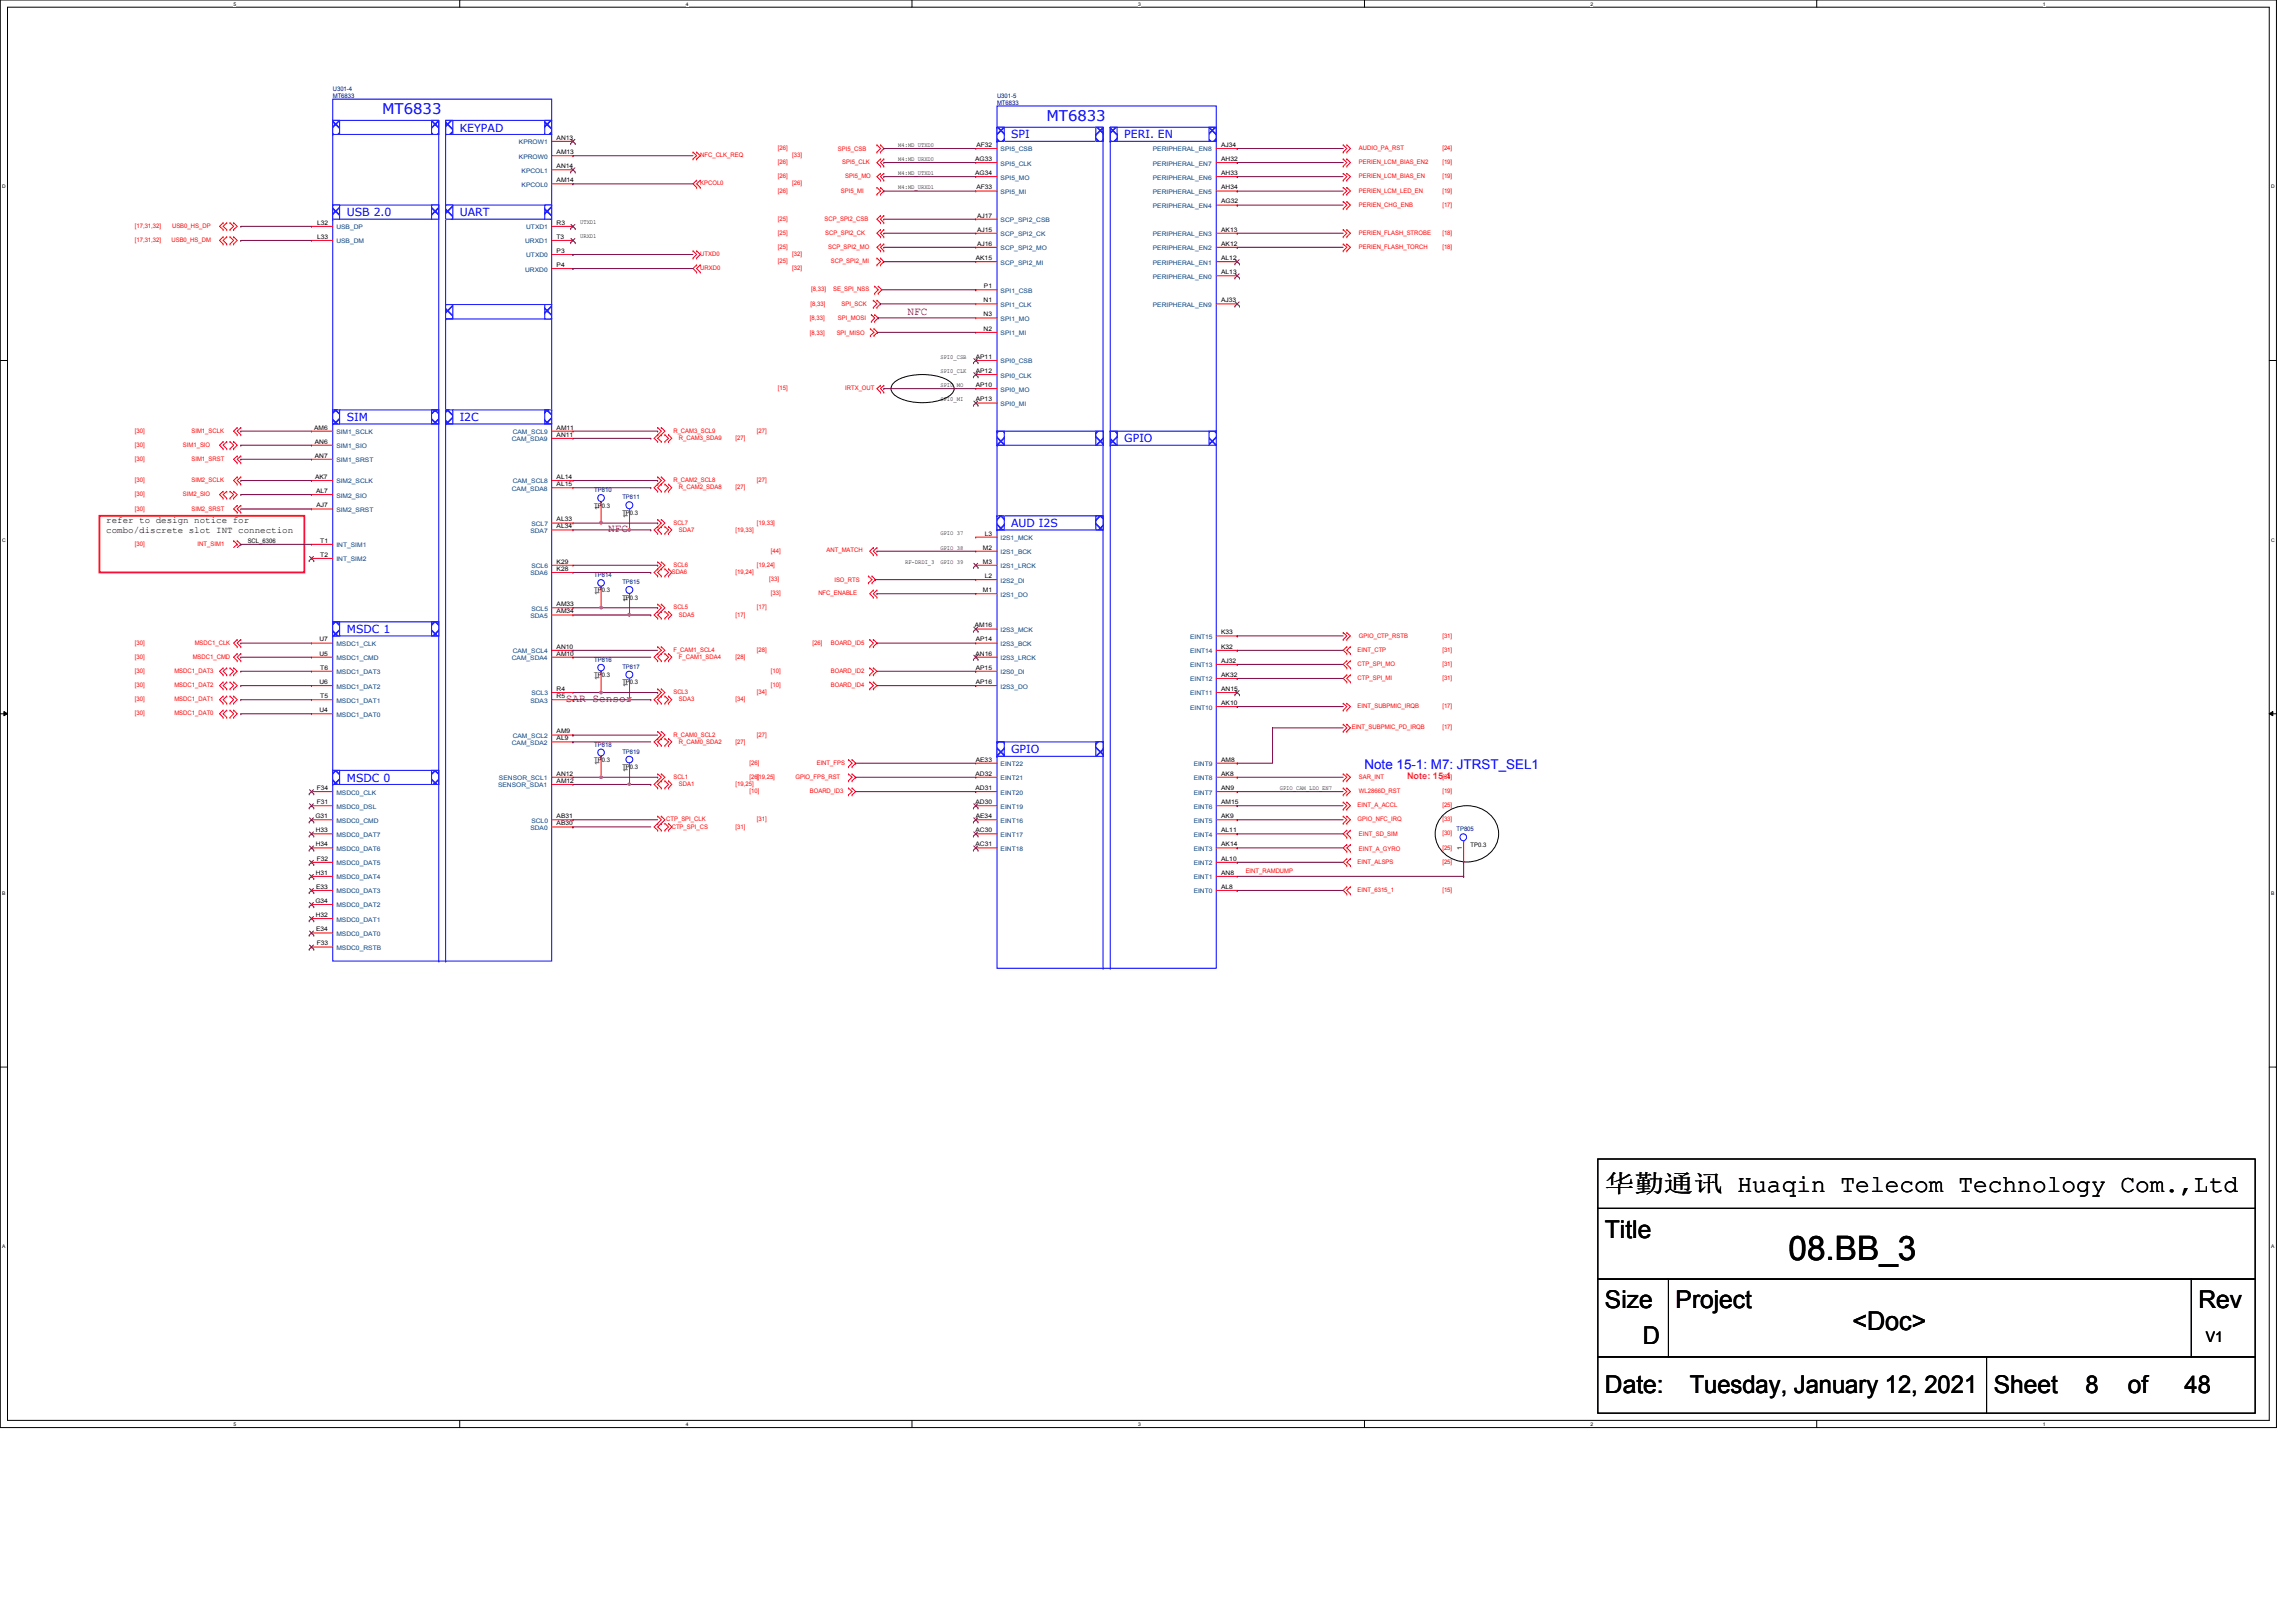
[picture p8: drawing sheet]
<svg xmlns="http://www.w3.org/2000/svg" width="297mm" height="210mm" viewBox="0 0 297 210" stroke-linecap="round" stroke-linejoin="round" font-family="sans-serif">
<defs><g id="words">
<text font-size="4.4" x="231.4" y="163">08.BB_3</text>
<text font-size="3.3" x="239.6" y="172.2">&lt;Doc&gt;</text>
<g font-size="3.2">
<text x="207.6" y="154.3">华华华华 Huaqin Telecom Technology Com.,Ltd</text>
<text x="207.6" y="160.1">Title</text>
<text x="207.6" y="169.3">Size</text>
<text x="212.6" y="173.9">D</text>
<text x="216.8" y="169.3">Project</text>
<text x="284.4" y="169.3">Rev</text>
<text x="207.6" y="180.3">Date:</text>
<text x="218.6" y="180.3">Tuesday, January 12, 2021</text>
<text x="257.9" y="180.3">Sheet</text>
<text x="269.8" y="180.3">8</text>
<text x="275.3" y="180.3">of</text>
<text x="282.6" y="180.3">48</text>
</g>
<g font-size="1.9" fill="#00f">
<text x="49.4" y="14.7">MT6833</text>
<text x="135.4" y="15.6">MT6833</text>
</g>
<text font-size="1.9" x="285.4" y="173.6">V1</text>
<text font-size="1.7" fill="#00f" x="176.5" y="99.5">Note 15-1: M7: JTRST_SEL1</text>
<g font-size="1.4" fill="#00f">
<text x="59.5" y="17">KEYPAD</text>
<text x="130.8" y="17.9">SPI</text>
<text x="145.5" y="17.9">PERI. EN</text>
<text x="44.9" y="28">USB 2.0</text>
<text x="59.5" y="28">UART</text>
<text x="44.9" y="54.5">SIM</text>
<text x="59.5" y="54.5">I2C</text>
<text x="145.5" y="57.2">GPIO</text>
<text x="130.8" y="68.2">AUD I2S</text>
<text x="44.9" y="81.9">MSDC 1</text>
<text x="44.9" y="101.1">MSDC 0</text>
<text x="130.8" y="97.5">GPIO</text>
</g>
<g font-size="1.4" fill="#800000">
<text x="117.4" y="40.8">NFC</text>
<text x="78.7" y="68.9">NFC</text>
<text x="73.2" y="90.8">SAR Sensor</text>
</g>
<g font-size="1.2">
<text x="13.8" y="67.7">refer to design notice for</text>
<text x="13.8" y="68.9">combo/discrete slot INT connection</text>
</g>
<text font-size="1.2" fill="#ff0080" x="182" y="100.8">Note: 15-1</text>
<g font-size=".8" fill="#000080">
<text x="43" y="11.8">U301-4</text>
<text x="43" y="12.7">MT6833</text>
<text x="129" y="12.7">U301-5</text>
<text x="129" y="13.6">MT6833</text>
<text x="76.9" y="63.7">TP810</text>
<text x="80.5" y="64.6">TP811</text>
<text x="76.9" y="74.7">TP814</text>
<text x="80.5" y="75.6">TP815</text>
<text x="76.9" y="85.6">TP816</text>
<text x="80.5" y="86.5">TP817</text>
<text x="76.9" y="96.6">TP818</text>
<text x="80.5" y="97.5">TP819</text>
<text x="188.4" y="107.6">TP805</text>
</g>
<g font-size=".8" fill="#004080">
<text x="67.1" y="20.5">KPROW0</text>
<text x="67.1" y="18.7">KPROW1</text>
<text x="67.5" y="22.4">KPCOL1</text>
<text x="129.5" y="19.6">SPI5_CSB</text>
<text x="129.5" y="21.4">SPI5_CLK</text>
<text x="129.5" y="23.2">SPI5_MO</text>
<text x="149.1" y="23.2">PERIPHERAL_EN6</text>
<text x="149.1" y="21.4">PERIPHERAL_EN7</text>
<text x="149.1" y="19.6">PERIPHERAL_EN8</text>
<text x="43.5" y="29.7">USB_DP</text>
<text x="67.5" y="24.2">KPCOL0</text>
<text x="68.1" y="29.7">UTXD1</text>
<text x="129.5" y="25.1">SPI5_MI</text>
<text x="129.5" y="28.7">SCP_SPI2_CSB</text>
<text x="149.1" y="26.9">PERIPHERAL_EN4</text>
<text x="149.1" y="25.1">PERIPHERAL_EN5</text>
<text x="43.5" y="31.5">USB_DM</text>
<text x="67.9" y="35.1">URXD0</text>
<text x="67.9" y="31.5">URXD1</text>
<text x="68.1" y="33.3">UTXD0</text>
<text x="129.5" y="30.6">SCP_SPI2_CK</text>
<text x="129.5" y="32.4">SCP_SPI2_MO</text>
<text x="129.5" y="34.2">SCP_SPI2_MI</text>
<text x="149.1" y="34.2">PERIPHERAL_EN1</text>
<text x="149.1" y="32.4">PERIPHERAL_EN2</text>
<text x="149.1" y="30.6">PERIPHERAL_EN3</text>
<text x="129.5" y="37.9">SPI1_CSB</text>
<text x="129.5" y="39.7">SPI1_CLK</text>
<text x="129.5" y="41.5">SPI1_MO</text>
<text x="149.1" y="36.1">PERIPHERAL_EN0</text>
<text x="149.1" y="39.7">PERIPHERAL_EN9</text>
<text x="129.5" y="43.4">SPI1_MI</text>
<text x="129.5" y="47">SPI0_CSB</text>
<text x="129.5" y="48.9">SPI0_CLK</text>
<text x="129.5" y="50.7">SPI0_MO</text>
<text x="129.5" y="52.5">SPI0_MI</text>
<text x="43.5" y="56.2">SIM1_SCLK</text>
<text x="43.5" y="58">SIM1_SIO</text>
<text x="43.5" y="59.8">SIM1_SRST</text>
<text x="66.2" y="57.1">CAM_SDA9</text>
<text x="66.3" y="56.2">CAM_SCL9</text>
<text x="43.5" y="62.6">SIM2_SCLK</text>
<text x="43.5" y="64.4">SIM2_SIO</text>
<text x="66.2" y="63.5">CAM_SDA8</text>
<text x="66.3" y="62.6">CAM_SCL8</text>
<text x="43.5" y="66.3">SIM2_SRST</text>
<text x="43.5" y="70.8">INT_SIM1</text>
<text x="68.6" y="69">SDA7</text>
<text x="68.7" y="68.1">SCL7</text>
<text x="129.5" y="71.7">I2S1_BCK</text>
<text x="129.5" y="69.9">I2S1_MCK</text>
<text x="43.5" y="72.6">INT_SIM2</text>
<text x="68.6" y="74.5">SDA6</text>
<text x="68.7" y="73.5">SCL6</text>
<text x="129.5" y="73.5">I2S1_LRCK</text>
<text x="129.5" y="77.2">I2S1_DO</text>
<text x="129.5" y="75.4">I2S2_DI</text>
<text x="43.5" y="83.6">MSDC1_CLK</text>
<text x="68.6" y="80">SDA5</text>
<text x="68.7" y="79">SCL5</text>
<text x="129.5" y="83.6">I2S3_BCK</text>
<text x="129.5" y="81.8">I2S3_MCK</text>
<text x="154" y="82.7">EINT15</text>
<text x="43.5" y="85.4">MSDC1_CMD</text>
<text x="43.5" y="87.2">MSDC1_DAT3</text>
<text x="43.5" y="89.1">MSDC1_DAT2</text>
<text x="66.2" y="85.4">CAM_SDA4</text>
<text x="66.3" y="84.5">CAM_SCL4</text>
<text x="129.5" y="87.2">I2S0_DI</text>
<text x="129.5" y="85.4">I2S3_LRCK</text>
<text x="129.5" y="89.1">I2S3_DO</text>
<text x="154" y="84.5">EINT14</text>
<text x="154" y="86.4">EINT13</text>
<text x="154" y="88.2">EINT12</text>
<text x="43.5" y="90.9">MSDC1_DAT1</text>
<text x="43.5" y="92.8">MSDC1_DAT0</text>
<text x="66.3" y="95.5">CAM_SCL2</text>
<text x="68.6" y="90.9">SDA3</text>
<text x="68.7" y="90">SCL3</text>
<text x="154" y="90">EINT11</text>
<text x="154" y="91.8">EINT10</text>
<text x="64.4" y="101.9">SENSOR_SDA1</text>
<text x="64.6" y="101">SENSOR_SCL1</text>
<text x="66.2" y="96.4">CAM_SDA2</text>
<text x="129.5" y="101">EINT21</text>
<text x="129.5" y="99.1">EINT22</text>
<text x="154.4" y="99.1">EINT9</text>
<text x="154.4" y="101">EINT8</text>
<text x="43.5" y="106.5">MSDC0_CMD</text>
<text x="43.5" y="102.8">MSDC0_CLK</text>
<text x="43.5" y="104.6">MSDC0_DSL</text>
<text x="68.6" y="107.4">SDA0</text>
<text x="68.7" y="106.5">SCL0</text>
<text x="129.5" y="102.8">EINT20</text>
<text x="129.5" y="104.6">EINT19</text>
<text x="129.5" y="106.5">EINT16</text>
<text x="154.4" y="102.8">EINT7</text>
<text x="154.4" y="104.6">EINT6</text>
<text x="154.4" y="106.5">EINT5</text>
<text x="43.5" y="108.3">MSDC0_DAT7</text>
<text x="43.5" y="110.1">MSDC0_DAT6</text>
<text x="43.5" y="112">MSDC0_DAT5</text>
<text x="43.5" y="113.8">MSDC0_DAT4</text>
<text x="129.5" y="110.1">EINT18</text>
<text x="129.5" y="108.3">EINT17</text>
<text x="154.4" y="108.3">EINT4</text>
<text x="154.4" y="110.1">EINT3</text>
<text x="154.4" y="112">EINT2</text>
<text x="154.4" y="113.8">EINT1</text>
<text x="43.5" y="115.6">MSDC0_DAT3</text>
<text x="43.5" y="117.4">MSDC0_DAT2</text>
<text x="43.5" y="119.3">MSDC0_DAT1</text>
<text x="154.4" y="115.6">EINT0</text>
<text x="43.5" y="122.9">MSDC0_RSTB</text>
<text x="43.5" y="121.1">MSDC0_DAT0</text>
</g>
<g font-size=".8">
<text x="72" y="19.9">AM13</text>
<text x="72" y="18.1">AN13</text>
<text x="72" y="23.6">AM14</text>
<text x="72" y="21.8">AN14</text>
<text x="116.2" y="20.8">M4:MD_URXD0</text>
<text x="116.2" y="22.6">M4:MD_UTXD1</text>
<text x="116.2" y="19">M4:MD_UTXD0</text>
<text x="126.2" y="20.8">AG33</text>
<text x="126.2" y="22.6">AG34</text>
<text x="126.3" y="19">AF32</text>
<text x="158" y="22.6">AH33</text>
<text x="158" y="20.8">AH32</text>
<text x="158" y="19">AJ34</text>
<text x="41" y="29.1">L32</text>
<text x="72" y="29.1">R3</text>
<text x="75.1" y="29">UTXD1</text>
<text x="116.2" y="24.5">M4:MD_URXD1</text>
<text x="126.3" y="24.5">AF33</text>
<text x="126.4" y="28.2">AJ17</text>
<text x="126.4" y="30">AJ15</text>
<text x="158" y="30">AK13</text>
<text x="158" y="26.3">AG32</text>
<text x="158" y="24.5">AH34</text>
<text x="41" y="30.9">L33</text>
<text x="72" y="32.7">P3</text>
<text x="72" y="34.5">P4</text>
<text x="72" y="30.9">T3</text>
<text x="75.1" y="30.9">URXD1</text>
<text x="126.2" y="33.7">AK15</text>
<text x="126.4" y="31.8">AJ16</text>
<text x="158" y="35.5">AL13</text>
<text x="158" y="33.7">AL12</text>
<text x="158" y="31.8">AK12</text>
<text x="127.3" y="39.1">N1</text>
<text x="127.3" y="40.9">N3</text>
<text x="127.3" y="37.3">P1</text>
<text x="158" y="39.1">AJ33</text>
<text x="121.7" y="46.4">SPI0_CSB</text>
<text x="126.2" y="46.4">AP11</text>
<text x="127.3" y="42.8">N2</text>
<text x="121.7" y="48.3">SPI0_CLK</text>
<text x="121.7" y="50.1">SPI0_MO</text>
<text x="121.7" y="51.9">SPI0_MI</text>
<text x="126.2" y="48.3">AP12</text>
<text x="126.2" y="50.1">AP10</text>
<text x="126.2" y="51.9">AP13</text>
<text x="40.6" y="55.6">AM6</text>
<text x="40.7" y="57.4">AN6</text>
<text x="40.7" y="59.2">AN7</text>
<text x="72" y="55.6">AM11</text>
<text x="72" y="56.5">AN11</text>
<text x="40.8" y="62">AK7</text>
<text x="40.9" y="63.8">AL7</text>
<text x="40.9" y="65.7">AJ7</text>
<text x="72" y="62">AL14</text>
<text x="72" y="62.9">AL15</text>
<text x="76.9" y="65.7">TP0.3</text>
<text x="32" y="70.3">SCL_6306</text>
<text x="41.4" y="70.2">T1</text>
<text x="72" y="67.5">AL33</text>
<text x="72" y="68.4">AL34</text>
<text x="77.6" y="66" transform="rotate(-90 77.6 66)">1</text>
<text x="80.5" y="66.6">TP0.3</text>
<text x="81.2" y="67" transform="rotate(-90 81.2 67)">1</text>
<text x="121.7" y="69.3">GPIO 37</text>
<text x="121.7" y="71.1">GPIO 38</text>
<text x="127.2" y="71.1">M2</text>
<text x="127.4" y="69.3">L3</text>
<text x="41.4" y="72.1">T2</text>
<text x="72" y="72.9">K29</text>
<text x="72" y="73.9">K28</text>
<text x="76.9" y="76.7">TP0.3</text>
<text x="77.6" y="77" transform="rotate(-90 77.6 77)">1</text>
<text x="80.5" y="77.6">TP0.3</text>
<text x="81.2" y="77.9" transform="rotate(-90 81.2 77.9)">1</text>
<text x="117.1" y="72.9">RF-DRDI_3</text>
<text x="121.7" y="72.9">GPIO 39</text>
<text x="127.2" y="72.9">M3</text>
<text x="127.2" y="76.6">M1</text>
<text x="127.4" y="74.8">L2</text>
<text x="41.3" y="83">U7</text>
<text x="72" y="83.9">AN10</text>
<text x="72" y="78.4">AM33</text>
<text x="72" y="79.4">AM34</text>
<text x="126.1" y="81.2">AM16</text>
<text x="126.2" y="83">AP14</text>
<text x="158" y="82.1">K33</text>
<text x="158" y="83.9">K32</text>
<text x="41.3" y="84.8">U5</text>
<text x="41.3" y="88.5">U6</text>
<text x="41.4" y="86.7">T6</text>
<text x="72" y="89.4">R4</text>
<text x="72" y="84.8">AM10</text>
<text x="76.9" y="87.6">TP0.3</text>
<text x="77.6" y="88" transform="rotate(-90 77.6 88)">1</text>
<text x="80.5" y="88.6">TP0.3</text>
<text x="81.2" y="88.9" transform="rotate(-90 81.2 88.9)">1</text>
<text x="126.2" y="84.8">AN16</text>
<text x="126.2" y="86.7">AP15</text>
<text x="126.2" y="88.5">AP16</text>
<text x="158" y="85.8">AJ32</text>
<text x="158" y="87.6">AK32</text>
<text x="158" y="89.4">AN15</text>
<text x="41.3" y="92.2">U4</text>
<text x="41.4" y="90.3">T5</text>
<text x="72" y="94.9">AM9</text>
<text x="72" y="95.8">AL9</text>
<text x="72" y="90.3">R5</text>
<text x="158" y="91.2">AK10</text>
<text x="72" y="100.4">AN12</text>
<text x="72" y="101.3">AM12</text>
<text x="76.9" y="98.6">TP0.3</text>
<text x="77.6" y="99" transform="rotate(-90 77.6 99)">1</text>
<text x="80.5" y="99.5">TP0.3</text>
<text x="81.2" y="99.9" transform="rotate(-90 81.2 99.9)">1</text>
<text x="126.2" y="100.4">AD32</text>
<text x="126.2" y="98.6">AE33</text>
<text x="158" y="98.6">AM8</text>
<text x="158" y="100.4">AK8</text>
<text x="40.8" y="105.9">G31</text>
<text x="40.8" y="107.7">H33</text>
<text x="41" y="102.2">F34</text>
<text x="41" y="104.1">F31</text>
<text x="72" y="105.9">AB31</text>
<text x="72" y="106.8">AB30</text>
<text x="126.2" y="102.2">AD31</text>
<text x="126.2" y="104.1">AD30</text>
<text x="126.2" y="107.7">AC30</text>
<text x="126.2" y="105.9">AE34</text>
<text x="158" y="102.2">AN9</text>
<text x="158" y="104.1">AM15</text>
<text x="158" y="105.9">AK9</text>
<text x="158" y="107.7">AL11</text>
<text x="165.6" y="102.2">GPIO_CAM_LDO_EN7</text>
<text x="40.8" y="109.5">H34</text>
<text x="40.8" y="113.2">H31</text>
<text x="41" y="111.4">F32</text>
<text x="126.2" y="109.5">AC31</text>
<text x="158" y="109.5">AK14</text>
<text x="158" y="111.4">AL10</text>
<text x="158" y="113.2">AN8</text>
<text x="189.1" y="109.9" transform="rotate(-90 189.1 109.9)">1</text>
<text x="190.2" y="109.6">TP0.3</text>
<text x="40.8" y="116.8">G34</text>
<text x="40.8" y="118.7">H32</text>
<text x="40.9" y="115">E33</text>
<text x="158" y="115">AL8</text>
<text x="40.9" y="120.5">E34</text>
<text x="41" y="122.3">F33</text>
</g>
<g font-size=".8" fill="#f00">
<text x="90.6" y="20.4">NFC_CLK_REQ</text>
<text x="100.6" y="23.1">[26]</text>
<text x="100.6" y="21.3">[26]</text>
<text x="100.6" y="19.4">[26]</text>
<text x="102.5" y="20.4">[33]</text>
<text x="108.4" y="19.5">SPI5_CSB</text>
<text x="109" y="21.3">SPI5_CLK</text>
<text x="109.3" y="23.1">SPI5_MO</text>
<text x="175.8" y="23.1">PERIEN_LCM_BIAS_EN</text>
<text x="175.8" y="19.4">AUDIO_PA_RST</text>
<text x="175.8" y="21.3">PERIEN_LCM_BIAS_EN2</text>
<text x="186.6" y="21.3">[19]</text>
<text x="186.6" y="23.1">[19]</text>
<text x="186.6" y="19.4">[24]</text>
<text x="17.4" y="29.5">[17,31,32]</text>
<text x="22.3" y="29.5">USB0_HS_DP</text>
<text x="90.6" y="24">KPCOL0</text>
<text x="100.6" y="28.6">[25]</text>
<text x="100.6" y="24.9">[26]</text>
<text x="102.5" y="24">[26]</text>
<text x="106.7" y="28.6">SCP_SPI2_CSB</text>
<text x="108.8" y="24.9">SPI5_MI</text>
<text x="175.8" y="26.8">PERIEN_CHG_ENB</text>
<text x="175.8" y="24.9">PERIEN_LCM_LED_EN</text>
<text x="186.6" y="24.9">[19]</text>
<text x="186.6" y="26.8">[17]</text>
<text x="17.4" y="31.3">[17,31,32]</text>
<text x="22.2" y="31.3">USB0_HS_DM</text>
<text x="90.6" y="35">URXD0</text>
<text x="90.6" y="33.1">UTXD0</text>
<text x="100.6" y="34.1">[25]</text>
<text x="100.6" y="30.4">[25]</text>
<text x="100.6" y="32.2">[25]</text>
<text x="102.5" y="35">[32]</text>
<text x="102.5" y="33.1">[32]</text>
<text x="106.8" y="30.4">SCP_SPI2_CK</text>
<text x="107.1" y="32.2">SCP_SPI2_MO</text>
<text x="107.5" y="34.1">SCP_SPI2_MI</text>
<text x="175.8" y="32.2">PERIEN_FLASH_TORCH</text>
<text x="175.8" y="30.4">PERIEN_FLASH_STROBE</text>
<text x="186.6" y="32.2">[18]</text>
<text x="186.6" y="30.4">[18]</text>
<text x="104.8" y="41.4">[8,33]</text>
<text x="104.9" y="39.5">[8,33]</text>
<text x="104.9" y="37.7">[8,33]</text>
<text x="107.8" y="37.7">SE_SPI_NSS</text>
<text x="108.4" y="41.4">SPI_MOSI</text>
<text x="108.9" y="39.5">SPI_SCK</text>
<text x="104.8" y="43.3">[8,33]</text>
<text x="108.2" y="43.3">SPI_MISO</text>
<text x="100.6" y="50.5">[15]</text>
<text x="109.3" y="50.5">IRTX_OUT</text>
<text x="17.4" y="57.8">[30]</text>
<text x="17.4" y="56">[30]</text>
<text x="17.4" y="59.6">[30]</text>
<text x="23.7" y="57.8">SIM1_SIO</text>
<text x="24.8" y="56">SIM1_SCLK</text>
<text x="24.8" y="59.6">SIM1_SRST</text>
<text x="87.1" y="56">R_CAM3_SCL9</text>
<text x="87.8" y="56.9">R_CAM3_SDA9</text>
<text x="95.2" y="56.9">[27]</text>
<text x="97.9" y="56">[27]</text>
<text x="17.4" y="64.2">[30]</text>
<text x="17.4" y="62.4">[30]</text>
<text x="23.7" y="64.2">SIM2_SIO</text>
<text x="24.8" y="62.4">SIM2_SCLK</text>
<text x="87.1" y="62.4">R_CAM2_SCL8</text>
<text x="87.8" y="63.3">R_CAM2_SDA8</text>
<text x="95.2" y="63.3">[27]</text>
<text x="97.9" y="62.4">[27]</text>
<text x="17.4" y="70.7">[30]</text>
<text x="17.4" y="66.1">[30]</text>
<text x="24.8" y="66.1">SIM2_SRST</text>
<text x="25.6" y="70.7">INT_SIM1</text>
<text x="87.1" y="67.9">SCL7</text>
<text x="87.8" y="68.8">SDA7</text>
<text x="95.2" y="68.8">[19,33]</text>
<text x="97.9" y="67.9">[19,33]</text>
<text x="99.7" y="71.5">[44]</text>
<text x="106.9" y="71.5">ANT_MATCH</text>
<text x="86.9" y="74.3">SDA6</text>
<text x="87.1" y="73.4">SCL6</text>
<text x="95.2" y="74.3">[19,24]</text>
<text x="97.9" y="73.4">[19,24]</text>
<text x="99.5" y="75.2">[33]</text>
<text x="99.7" y="77">[33]</text>
<text x="105.9" y="77">NFC_ENABLE</text>
<text x="107.9" y="75.3">ISO_RTS</text>
<text x="17.4" y="83.4">[30]</text>
<text x="25.2" y="83.4">MSDC1_CLK</text>
<text x="87.1" y="78.9">SCL5</text>
<text x="87.8" y="79.8">SDA5</text>
<text x="95.2" y="79.8">[17]</text>
<text x="97.9" y="78.9">[17]</text>
<text x="105.1" y="83.4">[26]</text>
<text x="107.5" y="83.4">BOARD_ID5</text>
<text x="175.8" y="82.5">GPIO_CTP_RSTB</text>
<text x="186.6" y="82.5">[31]</text>
<text x="17.4" y="85.3">[30]</text>
<text x="17.4" y="87.1">[30]</text>
<text x="17.4" y="88.9">[30]</text>
<text x="22.6" y="87.1">MSDC1_DAT3</text>
<text x="22.6" y="88.9">MSDC1_DAT2</text>
<text x="24.9" y="85.3">MSDC1_CMD</text>
<text x="87.1" y="89.8">SCL3</text>
<text x="87.1" y="84.4">F_CAM1_SCL4</text>
<text x="87.8" y="85.3">F_CAM1_SDA4</text>
<text x="95.2" y="85.3">[28]</text>
<text x="97.9" y="84.4">[28]</text>
<text x="97.9" y="89.8">[34]</text>
<text x="99.7" y="87.1">[10]</text>
<text x="99.7" y="88.9">[10]</text>
<text x="107.5" y="87.1">BOARD_ID2</text>
<text x="107.5" y="88.9">BOARD_ID4</text>
<text x="175.6" y="84.4">EINT_CTP</text>
<text x="175.6" y="88">CTP_SPI_MI</text>
<text x="175.6" y="86.2">CTP_SPI_MO</text>
<text x="186.6" y="84.4">[31]</text>
<text x="186.6" y="88">[31]</text>
<text x="186.6" y="86.2">[31]</text>
<text x="17.4" y="92.6">[30]</text>
<text x="17.4" y="90.8">[30]</text>
<text x="22.6" y="92.6">MSDC1_DAT0</text>
<text x="22.6" y="90.8">MSDC1_DAT1</text>
<text x="87.1" y="95.3">R_CAM0_SCL2</text>
<text x="87.8" y="90.8">SDA3</text>
<text x="95.2" y="90.8">[34]</text>
<text x="97.9" y="95.3">[27]</text>
<text x="174.9" y="94.4">EINT_SUBPMIC_PD_IRQB</text>
<text x="175.6" y="91.7">EINT_SUBPMIC_IRQB</text>
<text x="186.6" y="94.4">[17]</text>
<text x="186.6" y="91.7">[17]</text>
<text x="87.1" y="100.8">SCL1</text>
<text x="87.8" y="101.7">SDA1</text>
<text x="87.8" y="96.2">R_CAM0_SDA2</text>
<text x="95.2" y="96.2">[27]</text>
<text x="95.2" y="101.7">[19,25]</text>
<text x="97" y="99">[26]</text>
<text x="97" y="100.8">[26][19,25]</text>
<text x="102.9" y="100.8">GPIO_FPS_RST</text>
<text x="105.7" y="99">EINT_FPS</text>
<text x="175.8" y="100.8">SAR_INT</text>
<text x="186.6" y="100.8">[34]</text>
<text x="86.2" y="106.3">CTP_SPI_CLK</text>
<text x="86.9" y="107.2">CTP_SPI_CS</text>
<text x="95.2" y="107.2">[31]</text>
<text x="97" y="102.7">[10]</text>
<text x="97.9" y="106.3">[31]</text>
<text x="104.8" y="102.7">BOARD_ID3</text>
<text x="175.6" y="106.3">GPIO_NFC_IRQ</text>
<text x="175.6" y="104.5">EINT_A_ACCL</text>
<text x="175.8" y="102.7">WL2866D_RST</text>
<text x="186.6" y="102.7">[19]</text>
<text x="186.6" y="104.5">[25]</text>
<text x="186.6" y="106.3">[33]</text>
<text x="161.2" y="113">EINT_RAMDUMP</text>
<text x="175.6" y="111.8">EINT_ALSPS</text>
<text x="175.8" y="108.2">EINT_SD_SIM</text>
<text x="175.8" y="110.1">EINT_A_GYRO</text>
<text x="186.6" y="111.8">[25]</text>
<text x="186.6" y="108.1">[30]</text>
<text x="186.6" y="109.9">[25]</text>
<text x="175.6" y="115.4">EINT_6315_1</text>
<text x="186.6" y="115.4">[15]</text>
</g>
<g font-size=".6">
<text x="30.2" y=".7">5</text>
<text x="88.7" y=".7">4</text>
<text x="147.2" y=".7">3</text>
<text x="205.8" y=".7">2</text>
<text x="264.3" y=".7">1</text>
<text x=".3" y="24.4">D</text>
<text x="293.8" y="24.4">D</text>
<text x=".3" y="70.1">C</text>
<text x="293.8" y="70.1">C</text>
<text x=".3" y="115.8">B</text>
<text x="293.8" y="115.8">B</text>
<text x=".3" y="161.5">A</text>
<text x="293.8" y="161.5">A</text>
<text x="30.2" y="184.5">5</text>
<text x="88.7" y="184.5">4</text>
<text x="147.2" y="184.5">3</text>
<text x="205.8" y="184.5">2</text>
<text x="264.3" y="184.5">1</text>
</g>
</g></defs>
<path d="M0 0h294.5v184.7h-294.5zM1 .9h292.6v182.9h-292.6z" fill="none" stroke="#000" stroke-width=".13"/>
<g fill="#fff">
<path d="M30.2 .1h.4v.7h-.4z"/>
<path d="M30.2 183.9h.4v.8h-.4z"/>
</g>
<path d="M59.5 0v.9M59.5 183.8v.9" fill="none" stroke="#000" stroke-width=".13"/>
<g fill="#fff">
<path d="M88.7 .1h.4v.7h-.4z"/>
<path d="M88.7 183.9h.4v.8h-.4z"/>
</g>
<path d="M118 0v.9M118 183.8v.9" fill="none" stroke="#000" stroke-width=".13"/>
<g fill="#fff">
<path d="M147.2 .1h.4v.7h-.4z"/>
<path d="M147.2 183.9h.4v.8h-.4z"/>
</g>
<path d="M176.5 0v.9M176.5 183.8v.9" fill="none" stroke="#000" stroke-width=".13"/>
<g fill="#fff">
<path d="M205.8 .1h.3v.7h-.3z"/>
<path d="M205.8 183.9h.3v.8h-.3z"/>
</g>
<path d="M235 0v.9M235 183.8v.9" fill="none" stroke="#000" stroke-width=".13"/>
<g fill="#fff">
<path d="M264.3 .1h.3v.7h-.3z"/>
<path d="M264.3 183.9h.3v.8h-.3z"/>
<path d="M.3 23.8h.5v.7h-.5z"/>
<path d="M293.8 23.8h.5v.7h-.5z"/>
<path d="M.3 69.5h.5v.7h-.5z"/>
<path d="M293.8 69.5h.5v.7h-.5z"/>
</g>
<path d="M0 46.7h1M293.6 46.7h.9" fill="none" stroke="#000" stroke-width=".13"/>
<g fill="#fff">
<path d="M.3 115.2h.4v.8h-.4z"/>
<path d="M293.8 115.2h.5v.8h-.5z"/>
</g>
<path d="M0 92.4h1M.5 92.1l.5 .3-.5 .2zM293.6 92.4l.4-.3v.5zM293.6 92.4h.9" fill="none" stroke="#000" stroke-width=".13"/>
<path d="M.5 92.1l.5 .3-.5 .2zM293.6 92.4l.4-.3v.5z" fill="#000"/>
<g fill="#fff">
<path d="M.3 161h.4v.7h-.4z"/>
<path d="M293.8 161h.4v.7h-.4z"/>
</g>
<path d="M115.7 49.5a6.8 6.8 0 0 1 5.4-.8 3.3 3.3 0 0 1 2.2 1.2 1.17 1.17 0 0 1-.8 1.5 7.6 7.6 0 0 1-6.3 0 1.13 1.13 0 0 1-.5-1.9zM186.9 105.3a4.4 4.4 0 0 1 6.7 1.2 3.5 3.5 0 0 1-2.2 4.8 4.2 4.2 0 0 1-5.6-2.7 3.4 3.4 0 0 1 1.1-3.3zM0 138.1h1M293.6 138.1h.9M206.7 156.4h85.1v9.1h-85.1zM206.7 150h85.1v6.4h-85.1zM206.7 165.5h9.2v10.1h-9.2zM206.7 175.6h50.3v7.3h-50.3zM215.9 165.5h67.6v10.1h-67.6zM257 175.6h34.8v7.3h-34.8zM283.5 165.5h8.3v10.1h-8.3z" fill="none" stroke="#000" stroke-width=".13"/>
<path d="M12.9 66.8h26.5v7.3h-26.5z" fill="none" stroke="#ff0080" stroke-width=".25"/>
<g fill="none" stroke="#f00" stroke-width=".13">
<path d="M89.7 19.7h.1M89.7 19.7l.4 .5-.4 .4M90.1 19.7h.1M90.1 19.7l.5 .5-.5 .4M113.4 18.8h.1M113.4 19.7h.1M113.4 18.8l.5 .4-.5 .5M113.9 19.7h.1M113.9 18.8h.1M113.9 18.8l.4 .4-.4 .5M173.8 18.8h.1M173.8 19.7h.1"/>
<path d="M173.8 18.8l.4 .4-.4 .5M174.2 18.8h.1M174.2 19.7h.1M174.2 18.8l.5 .4-.5 .5M28.9 31.6h.1M28.9 30.6h.1M28.9 29.7h.1M28.9 28.8h.1M28.9 30.6l-.5 .5 .5 .5M28.9 28.8l-.5 .5 .5 .4M29.3 30.6h.1M29.3 31.6h.1"/>
<path d="M29.3 28.8h.1M29.3 29.7h.1M29.3 30.6l-.4 .5 .4 .5M29.3 28.8l-.4 .5 .4 .4M29.8 30.6h.1M29.8 31.6h.1M29.8 28.8h.1M29.8 29.7h.1M29.8 30.6l.4 .5-.4 .5M29.8 28.8l.4 .5-.4 .4M30.2 30.6h.1M30.2 31.6h.1"/>
<path d="M30.2 28.8h.1M30.2 29.7h.1M30.2 30.6l.5 .5-.5 .5M30.2 28.8l.5 .5-.5 .4M89.7 32.5h.1M89.7 33.4h.1M89.7 20.6h.1M89.7 32.5l.4 .4-.4 .5M90.1 35.2h.1M90.1 34.3h.1M90.1 32.5h.1M90.1 33.4h.1"/>
<path d="M90.1 20.6h.1M90.1 24.3h.1M90.1 23.3h.1M90.1 34.3l-.4 .5 .4 .4M90.1 32.5l.5 .4-.5 .5M90.1 23.3l-.4 .5 .4 .5M90.6 34.3h.1M90.6 35.2h.1M90.6 23.3h.1M90.6 24.3h.1M90.6 34.3l-.5 .5 .5 .4M90.6 23.3l-.5 .5 .5 .5"/>
<path d="M113 38.9h.1M113 39.8h.1M113 38.9l.4 .4-.4 .5M113.2 37h.1M113.2 38h.1M113.2 37l.4 .5-.4 .5M113.4 34.3h.1M113.4 33.4h.1M113.4 25.1h.1M113.4 24.3h.1M113.4 39.8h.1M113.4 38.9h.1"/>
<path d="M113.4 33.4l.5 .5-.5 .4M113.4 24.3l.5 .4-.5 .4M113.4 38.9l.5 .4-.5 .5M113.6 38h.1M113.6 37h.1M113.6 37l.5 .5-.5 .5M113.9 30.6h.1M113.9 29.7h.1M113.9 32.5h.1M113.9 31.6h.1M113.9 33.4h.1M113.9 34.3h.1"/>
<path d="M113.9 21.5h.1M113.9 20.6h.1M113.9 28.8h.1M113.9 27.9h.1M113.9 23.3h.1M113.9 22.4h.1M113.9 24.3h.1M113.9 25.1h.1M113.9 29.7l-.5 .5 .5 .4M113.9 31.6l-.5 .4 .5 .5M113.9 33.4l.4 .5-.4 .4M113.9 20.6l-.5 .4 .5 .5"/>
<path d="M113.9 27.9l-.5 .5 .5 .4M113.9 22.4l-.5 .5 .5 .4M113.9 24.3l.4 .4-.4 .4M114.3 30.6h.1M114.3 29.7h.1M114.3 32.5h.1M114.3 31.6h.1M114.3 21.5h.1M114.3 20.6h.1M114.3 28.8h.1M114.3 27.9h.1M114.3 23.3h.1"/>
<path d="M114.3 22.4h.1M114.3 29.7l-.4 .5 .4 .4M114.3 31.6l-.4 .4 .4 .5M114.3 20.6l-.4 .4 .4 .5M114.3 27.9l-.4 .5 .4 .4M114.3 22.4l-.4 .5 .4 .4M173.8 22.4h.1M173.8 23.3h.1M173.8 31.6h.1M173.8 32.5h.1M173.8 29.7h.1M173.8 30.6h.1"/>
<path d="M173.8 26.1h.1M173.8 27h.1M173.8 24.3h.1M173.8 25.1h.1M173.8 20.6h.1M173.8 21.5h.1M173.8 22.4l.4 .5-.4 .4M173.8 31.6l.4 .4-.4 .5M173.8 29.7l.4 .5-.4 .4M173.8 26.1l.4 .4-.4 .5M173.8 24.3l.4 .4-.4 .4M173.8 20.6l.4 .4-.4 .5"/>
<path d="M174.2 22.4h.1M174.2 23.3h.1M174.2 31.6h.1M174.2 32.5h.1M174.2 29.7h.1M174.2 30.6h.1M174.2 26.1h.1M174.2 27h.1M174.2 24.3h.1M174.2 25.1h.1M174.2 20.6h.1M174.2 21.5h.1"/>
<path d="M174.2 22.4l.5 .5-.5 .4M174.2 31.6l.5 .4-.5 .5M174.2 29.7l.5 .5-.5 .4M174.2 26.1l.5 .4-.5 .5M174.2 24.3l.5 .4-.5 .4M174.2 20.6l.5 .4-.5 .5M28.9 57.1h.1M28.9 58.1h.1M28.9 57.1l-.5 .5 .5 .5M29.3 58.1h.1M29.3 57.1h.1M29.3 57.1l-.4 .5 .4 .5"/>
<path d="M29.8 58.1h.1M29.8 57.1h.1M29.8 57.1l.4 .5-.4 .5M30.2 58.1h.1M30.2 57.1h.1M30.2 57.1l.5 .5-.5 .5M30.7 55.3h.1M30.7 56.3h.1M30.7 59h.1M30.7 59.9h.1M30.7 55.3l-.5 .5 .5 .5M30.7 59l-.5 .4 .5 .5"/>
<path d="M31.2 55.3h.1M31.2 56.3h.1M31.2 59h.1M31.2 59.9h.1M31.2 55.3l-.5 .5 .5 .5M31.2 59l-.5 .4 .5 .5M85.1 56.3h.1M85.1 57.1h.1M85.1 55.3h.1M85.1 55.3l.5 .5-1 .9 .5 .4M85.6 56.3h.1M85.6 57.1h.1"/>
<path d="M85.6 55.3h.1M85.6 55.3l.4 .5-.9 .9 .5 .4M86 56.3h.1M86 57.1h.1M86 56.3l.5 .4-.5 .4M86.5 57.1h.1M86.5 56.3h.1M86.5 56.3l.4 .4-.4 .4M112.6 42.5h.1M112.6 43.4h.1M112.6 42.5l.5 .5-.5 .4M112.7 40.7h.1"/>
<path d="M112.7 41.6h.1M112.7 40.7l.5 .4-.5 .5M113.1 43.4h.1M113.1 42.5h.1M113.1 42.5l.4 .5-.4 .4M113.2 41.6h.1M113.2 40.7h.1M113.2 40.7l.4 .4-.4 .5M113.9 50.8h.1M113.9 49.9h.1M113.9 49.9l-.5 .4 .5 .5M114.3 50.8h.1"/>
<path d="M114.3 49.9h.1M114.3 49.9l-.4 .4 .4 .5M28.9 63.6h.1M28.9 64.5h.1M28.9 63.6l-.5 .4 .5 .5M29.3 64.5h.1M29.3 63.6h.1M29.3 63.6l-.4 .4 .4 .5M29.8 64.5h.1M29.8 63.6h.1M29.8 63.6l.4 .4-.4 .5M30.2 64.5h.1"/>
<path d="M30.2 63.6h.1M30.2 70h.1M30.2 63.6l.5 .4-.5 .5M30.2 70l.5 .4M30.7 61.7h.1M30.7 62.7h.1M30.7 65.4h.1M30.7 66.3h.1M30.7 70.4h.1M30.7 70h.1M30.7 61.7l-.5 .5 .5 .5M30.7 65.4l-.5 .5 .5 .4"/>
<path d="M30.7 70.4l-.5 .5M30.7 70l.5 .4M31.2 61.7h.1M31.2 62.7h.1M31.2 65.4h.1M31.2 66.3h.1M31.2 70.4h.1M31.2 61.7l-.5 .5 .5 .5M31.2 65.4l-.5 .5 .5 .4M31.2 70.4l-.5 .5M81.4 68.6h.1M81.4 65.9v2.7"/>
<path d="M85.1 78.2h.1M85.1 79.1h.1M85.1 62.7h.1M85.1 63.6h.1M85.1 73.6h.1M85.1 74.5h.1M85.1 61.7h.1M85.1 72.7h.1M85.1 67.2h.1M85.1 68.2h.1M85.1 69h.1M85.1 78.2l.5 .5-1 .9 .5 .4"/>
<path d="M85.1 61.7l.5 .5-1 .9 .5 .5M85.1 72.7l.5 .5-1 .9 .5 .4M85.1 67.2l.5 .5-.5 .5M85.1 68.2l-.5 .4 .5 .4M85.6 78.2h.1M85.6 79.1h.1M85.6 62.7h.1M85.6 63.6h.1M85.6 73.6h.1M85.6 74.5h.1M85.6 61.7h.1M85.6 72.7h.1"/>
<path d="M85.6 67.2h.1M85.6 68.2h.1M85.6 69h.1M85.6 78.2l.4 .5-.9 .9 .5 .4M85.6 61.7l.4 .5-.9 .9 .5 .5M85.6 72.7l.4 .5-.9 .9 .5 .4M85.6 67.2l.4 .5-.4 .5M85.6 68.2l-.5 .4 .5 .4M86 79.1h.1M86 62.7h.1M86 63.6h.1M86 73.6h.1"/>
<path d="M86 74.5h.1M86 68.2h.1M86 69h.1M86 79.1l.5 .5-.5 .4M86 62.7l.5 .4-.5 .5M86 73.6l.5 .5-.5 .4M86 68.2l.5 .4-.5 .4M86.5 79.1h.1M86.5 63.6h.1M86.5 62.7h.1M86.5 74.5h.1M86.5 73.6h.1"/>
<path d="M86.5 69h.1M86.5 68.2h.1M86.5 79.1l.4 .5-.4 .4M86.5 62.7l.4 .4-.4 .5M86.5 73.6l.4 .5-.4 .4M86.5 68.2l.4 .4-.4 .4M112.3 75.4h.1M112.3 74.5h.1M112.3 74.5l.5 .5-.5 .4M112.8 74.5h.1M112.8 75.4h.1M112.8 74.5l.4 .5-.4 .4"/>
<path d="M113 71.8h.1M113 70.9h.1M113 77.3h.1M113 76.4h.1M113 70.9l-.5 .4 .5 .5M113 76.4l-.5 .4 .5 .5M113.4 71.8h.1M113.4 70.9h.1M113.4 77.3h.1M113.4 76.4h.1M113.4 70.9l-.4 .4 .4 .5M113.4 76.4l-.4 .4 .4 .5"/>
<path d="M28.9 92.8h.1M28.9 91.9h.1M28.9 87.3h.1M28.9 86.4h.1M28.9 89.2h.1M28.9 88.3h.1M28.9 91h.1M28.9 90.1h.1M28.9 90.1l-.5 .5 .5 .4M28.9 91.9l-.5 .5 .5 .4M28.9 86.4l-.5 .5 .5 .4M28.9 88.3l-.5 .4 .5 .5"/>
<path d="M29.3 91.9h.1M29.3 92.8h.1M29.3 86.4h.1M29.3 87.3h.1M29.3 88.3h.1M29.3 89.2h.1M29.3 90.1h.1M29.3 91h.1M29.3 90.1l-.4 .5 .4 .4M29.3 91.9l-.4 .5 .4 .4M29.3 86.4l-.4 .5 .4 .4M29.3 88.3l-.4 .4 .4 .5"/>
<path d="M29.8 91.9h.1M29.8 92.8h.1M29.8 86.4h.1M29.8 87.3h.1M29.8 88.3h.1M29.8 89.2h.1M29.8 90.1h.1M29.8 91h.1M29.8 91.9l.4 .5-.4 .4M29.8 90.1l.4 .5-.4 .4M29.8 86.4l.4 .5-.4 .4M29.8 88.3l.4 .4-.4 .5"/>
<path d="M30.2 91.9h.1M30.2 92.8h.1M30.2 86.4h.1M30.2 87.3h.1M30.2 88.3h.1M30.2 89.2h.1M30.2 90.1h.1M30.2 91h.1M30.2 91.9l.5 .5-.5 .4M30.2 90.1l.5 .5-.5 .4M30.2 86.4l.5 .5-.5 .4M30.2 88.3l.5 .4-.5 .5"/>
<path d="M30.7 85.5h.1M30.7 84.6h.1M30.7 83.7h.1M30.7 82.8h.1M30.7 84.6l-.5 .4 .5 .5M30.7 82.8l-.5 .4 .5 .5M31.2 85.5h.1M31.2 84.6h.1M31.2 83.7h.1M31.2 82.8h.1M31.2 84.6l-.5 .4 .5 .5M31.2 82.8l-.5 .4 .5 .5"/>
<path d="M81.4 90.6h.1M81.4 87.8v2.8M85.1 80h.1M85.1 84.6h.1M85.1 85.5h.1M85.1 89.2h.1M85.1 90.1h.1M85.1 91h.1M85.1 83.7h.1M85.1 95.6h.1M85.1 96.5h.1M85.1 94.7h.1"/>
<path d="M85.1 84.6l-.5 .4 .5 .5M85.1 89.2l.5 .4-1 1 .5 .4M85.1 83.7l.5 .5-.5 .4M85.1 95.6l-.5 .4 .5 .5M85.1 94.7l.5 .4-.5 .5M85.6 80h.1M85.6 84.6h.1M85.6 85.5h.1M85.6 89.2h.1M85.6 90.1h.1M85.6 91h.1M85.6 83.7h.1"/>
<path d="M85.6 95.6h.1M85.6 96.5h.1M85.6 94.7h.1M85.6 84.6l-.5 .4 .5 .5M85.6 89.2l.4 .4-.9 1 .5 .4M85.6 83.7l.4 .5-.4 .4M85.6 95.6l-.5 .4 .5 .5M85.6 94.7l.4 .4-.4 .5M86 80h.1M86 84.6h.1M86 85.5h.1M86 90.1h.1"/>
<path d="M86 91h.1M86 95.6h.1M86 96.5h.1M86 84.6l.5 .4-.5 .5M86 90.1l.5 .5-.5 .4M86 95.6l.5 .4-.5 .5M86.5 80h.1M86.5 85.5h.1M86.5 84.6h.1M86.5 91h.1M86.5 90.1h.1M86.5 96.5h.1"/>
<path d="M86.5 95.6h.1M86.5 84.6l.4 .4-.4 .5M86.5 90.1l.4 .5-.4 .4M86.5 95.6l.4 .4-.4 .5M109.8 99.2h.1M109.8 98.3h.1M109.8 98.3l.4 .5-.4 .4M110.2 98.3h.1M110.2 99.2h.1M110.2 98.3l.5 .5-.5 .4M112.5 87.3h.1M112.5 86.4h.1"/>
<path d="M112.5 89.2h.1M112.5 88.3h.1M112.5 83.7h.1M112.5 82.8h.1M112.5 86.4l.5 .5-.5 .4M112.5 88.3l.5 .4-.5 .5M112.5 82.8l.5 .4-.5 .5M113 86.4h.1M113 87.3h.1M113 88.3h.1M113 89.2h.1M113 82.8h.1"/>
<path d="M113 83.7h.1M113 86.4l.4 .5-.4 .4M113 88.3l.4 .4-.4 .5M113 82.8l.4 .4-.4 .5M173.8 81.9h.1M173.8 82.8h.1M173.8 91.9h.1M173.8 91h.1M173.8 93.7h.1M173.8 94.7h.1M173.8 81.9l.4 .4-.4 .5M173.8 91l.4 .4-.4 .5"/>
<path d="M173.8 93.7l.4 .5-.4 .5M174.2 83.7h.1M174.2 84.6h.1M174.2 81.9h.1M174.2 82.8h.1M174.2 87.3h.1M174.2 88.3h.1M174.2 91.9h.1M174.2 91h.1M174.2 85.5h.1M174.2 86.4h.1M174.2 93.7h.1"/>
<path d="M174.2 94.7h.1M174.2 83.7l-.4 .5 .4 .4M174.2 81.9l.5 .4-.5 .5M174.2 87.3l-.4 .5 .4 .5M174.2 91l.5 .4-.5 .5M174.2 85.5l-.4 .5 .4 .4M174.2 93.7l.5 .5-.5 .5M174.7 84.6h.1M174.7 83.7h.1M174.7 88.3h.1M174.7 87.3h.1M174.7 86.4h.1"/>
<path d="M174.7 85.5h.1M174.7 83.7l-.5 .5 .5 .4M174.7 87.3l-.5 .5 .5 .5M174.7 85.5l-.5 .5 .5 .4M85.1 105.6h.1M85.1 106.6h.1M85.1 107.4h.1M85.1 100.2h.1M85.1 101h.1M85.1 102h.1M85.1 105.6l.5 .5-1 .9 .5 .4M85.1 100.2l.5 .4-1 .9 .5 .5"/>
<path d="M85.6 105.6h.1M85.6 106.6h.1M85.6 107.4h.1M85.6 100.2h.1M85.6 101h.1M85.6 102h.1M85.6 105.6l.4 .5-.9 .9 .5 .4M85.6 100.2l.4 .4-.9 .9 .5 .5M86 106.6h.1M86 107.4h.1M86 101h.1M86 102h.1"/>
<path d="M86 106.6l.5 .4-.5 .4M86 101l.5 .5-.5 .5M86.5 107.4h.1M86.5 106.6h.1M86.5 102h.1M86.5 101h.1M86.5 106.6l.4 .4-.4 .4M86.5 101l.4 .5-.4 .5M109.8 101h.1M109.8 100.2h.1M109.8 102.9h.1M109.8 102h.1"/>
<path d="M109.8 100.2l.4 .4-.4 .4M109.8 102l.4 .4-.4 .5M110.2 100.2h.1M110.2 101h.1M110.2 102h.1M110.2 102.9h.1M110.2 100.2l.5 .4-.5 .4M110.2 102l.5 .4-.5 .5M173.8 106.6h.1M173.8 105.6h.1M173.8 100.2h.1M173.8 101h.1"/>
<path d="M173.8 102h.1M173.8 102.9h.1M173.8 104.7h.1M173.8 103.8h.1M173.8 105.6l.4 .5-.4 .5M173.8 100.2l.4 .4-.4 .4M173.8 102l.4 .4-.4 .5M173.8 103.8l.4 .5-.4 .4M174.2 106.6h.1M174.2 105.6h.1M174.2 114.8h.1M174.2 115.7h.1"/>
<path d="M174.2 111.1h.1M174.2 112h.1M174.2 107.4h.1M174.2 108.4h.1M174.2 109.3h.1M174.2 110.2h.1M174.2 100.2h.1M174.2 101h.1M174.2 102h.1M174.2 102.9h.1M174.2 104.7h.1M174.2 103.8h.1"/>
<path d="M174.2 105.6l.5 .5-.5 .5M174.2 114.8l-.4 .4 .4 .5M174.2 111.1l-.4 .5 .4 .4M174.2 107.4l-.4 .5 .4 .5M174.2 109.3l-.4 .4 .4 .5M174.2 100.2l.5 .4-.5 .4M174.2 102l.5 .4-.5 .5M174.2 103.8l.5 .5-.5 .4M174.7 115.7h.1M174.7 114.8h.1M174.7 112h.1M174.7 111.1h.1"/>
<path d="M174.7 108.4h.1M174.7 107.4h.1M174.7 110.2h.1M174.7 109.3h.1M174.7 114.8l-.5 .4 .5 .5M174.7 111.1l-.5 .5 .5 .4M174.7 107.4l-.5 .5 .5 .5M174.7 109.3l-.5 .4 .5 .5"/>
</g>
<g fill="none" stroke="#00f" stroke-width=".13">
<path d="M43 15.6h.1M43 17.4h.1M43 15.6h13.8M43 17.4h13.8M57.7 17.4h.1M57.7 17.4h13.7M81.4 65.9h.1M81.4 87.8h.1"/>
<circle cx="81.4" cy="65.4" r=".45"/>
<circle cx="81.4" cy="87.3" r=".45"/>
</g>
<path d="M70.5 15.6h.9v1.8h-.9z" fill-rule="evenodd" fill="#fff"/>
<path d="M70.5 15.6h.9v1.8h-.9z" fill-rule="evenodd" fill="#00f"/>
<path d="M43 12.8h28.4v111.6h-28.4zM57.7 15.6h.1M57.7 15.6h13.7M70.5 15.6h.9v1.8h-.9z" fill="none" stroke="#00f" stroke-width=".13"/>
<path d="M57.7 15.6h.9v1.8h-.9z" fill-rule="evenodd" fill="#fff"/>
<path d="M57.7 15.6h.9v1.8h-.9z" fill-rule="evenodd" fill="#00f"/>
<path d="M57.7 15.6h.9v1.8h-.9z" fill="none" stroke="#00f" stroke-width=".13"/>
<path d="M43 15.6h.9v1.8h-.9z" fill-rule="evenodd" fill="#fff"/>
<path d="M43 15.6h.9v1.8h-.9z" fill-rule="evenodd" fill="#00f"/>
<path d="M43 15.6h.9v1.8h-.9z" fill="none" stroke="#00f" stroke-width=".13"/>
<path d="M55.8 15.6h1v1.8h-1z" fill-rule="evenodd" fill="#fff"/>
<path d="M55.8 15.6h1v1.8h-1z" fill-rule="evenodd" fill="#00f"/>
<path d="M55.8 15.6h1v1.8h-1zM43 26.5h.1M43 28.4h.1M43 26.5h13.8M43 28.4h13.8" fill="none" stroke="#00f" stroke-width=".13"/>
<path d="M43 26.5h.9v1.9h-.9z" fill-rule="evenodd" fill="#fff"/>
<path d="M43 26.5h.9v1.9h-.9z" fill-rule="evenodd" fill="#00f"/>
<path d="M43 26.5h.9v1.9h-.9z" fill="none" stroke="#00f" stroke-width=".13"/>
<path d="M55.8 26.5h1v1.9h-1z" fill-rule="evenodd" fill="#fff"/>
<path d="M55.8 26.5h1v1.9h-1z" fill-rule="evenodd" fill="#00f"/>
<path d="M55.8 26.5h1v1.9h-1z" fill="none" stroke="#00f" stroke-width=".13"/>
<path d="M55.8 53h1v1.9h-1z" fill-rule="evenodd" fill="#fff"/>
<path d="M55.8 53h1v1.9h-1z" fill-rule="evenodd" fill="#00f"/>
<path d="M43 54.9h.1M43 53h.1M43 54.9h13.8M43 53h13.8M55.8 53h1v1.9h-1z" fill="none" stroke="#00f" stroke-width=".13"/>
<path d="M43 53h.9v1.9h-.9z" fill-rule="evenodd" fill="#fff"/>
<path d="M43 53h.9v1.9h-.9z" fill-rule="evenodd" fill="#00f"/>
<path d="M43 53h.9v1.9h-.9z" fill="none" stroke="#00f" stroke-width=".13"/>
<path d="M43 99.7h.9v1.8h-.9z" fill-rule="evenodd" fill="#fff"/>
<path d="M43 99.7h.9v1.8h-.9z" fill-rule="evenodd" fill="#00f"/>
<path d="M43 99.7h.9v1.8h-.9zM43 99.7h.1M43 99.7h13.8M43 101.5h.1M43 101.5h13.8" fill="none" stroke="#00f" stroke-width=".13"/>
<path d="M55.8 99.7h1v1.8h-1z" fill-rule="evenodd" fill="#fff"/>
<path d="M55.8 99.7h1v1.8h-1z" fill-rule="evenodd" fill="#00f"/>
<path d="M56.8 15.6v108.8M57.7 15.6v108.8M57.7 28.4h.1M57.7 26.5h.1M57.7 28.4h13.7M57.7 26.5h13.7M55.8 99.7h1v1.8h-1zM56.8 124.4h.1M57.7 124.4h.1" fill="none" stroke="#00f" stroke-width=".13"/>
<path d="M70.5 26.5h.9v1.9h-.9z" fill-rule="evenodd" fill="#fff"/>
<path d="M70.5 26.5h.9v1.9h-.9z" fill-rule="evenodd" fill="#00f"/>
<path d="M70.5 26.5h.9v1.9h-.9z" fill="none" stroke="#00f" stroke-width=".13"/>
<path d="M57.7 26.5h.9v1.9h-.9z" fill-rule="evenodd" fill="#fff"/>
<path d="M57.7 26.5h.9v1.9h-.9z" fill-rule="evenodd" fill="#00f"/>
<path d="M57.7 26.5h.9v1.9h-.9zM57.7 53h.1M57.7 53h13.7" fill="none" stroke="#00f" stroke-width=".13"/>
<path d="M57.7 53h.9v1.9h-.9z" fill-rule="evenodd" fill="#fff"/>
<path d="M57.7 53h.9v1.9h-.9z" fill-rule="evenodd" fill="#00f"/>
<path d="M57.7 53h.9v1.9h-.9z" fill="none" stroke="#00f" stroke-width=".13"/>
<path d="M70.5 53h.9v1.9h-.9z" fill-rule="evenodd" fill="#fff"/>
<path d="M70.5 53h.9v1.9h-.9z" fill-rule="evenodd" fill="#00f"/>
<path d="M57.7 54.9h.1M57.7 54.9h13.7M70.5 53h.9v1.9h-.9zM43 82.3h.1M43 82.3h13.8" fill="none" stroke="#00f" stroke-width=".13"/>
<path d="M43 80.5h.9v1.8h-.9z" fill-rule="evenodd" fill="#fff"/>
<path d="M43 80.5h.9v1.8h-.9z" fill-rule="evenodd" fill="#00f"/>
<path d="M43 80.5h.9v1.8h-.9z" fill="none" stroke="#00f" stroke-width=".13"/>
<path d="M55.8 80.5h1v1.8h-1z" fill-rule="evenodd" fill="#fff"/>
<path d="M55.8 80.5h1v1.8h-1z" fill-rule="evenodd" fill="#00f"/>
<path d="M43 80.5h.1M43 80.5h13.8M55.8 80.5h1v1.8h-1z" fill="none" stroke="#00f" stroke-width=".13"/>
<path d="M57.7 39.4h.9v1.9h-.9z" fill-rule="evenodd" fill="#fff"/>
<path d="M57.7 39.4h.9v1.9h-.9z" fill-rule="evenodd" fill="#00f"/>
<path d="M57.7 39.4h.9v1.9h-.9zM57.7 39.4h.1M57.7 39.4h13.7M57.7 41.3h.1M57.7 41.3h13.7" fill="none" stroke="#00f" stroke-width=".13"/>
<path d="M70.5 39.4h.9v1.9h-.9z" fill-rule="evenodd" fill="#fff"/>
<path d="M70.5 39.4h.9v1.9h-.9z" fill-rule="evenodd" fill="#00f"/>
<g fill="none" stroke="#00f" stroke-width=".13">
<path d="M129 16.5h.1M129 18.3h.1M129 16.5h13.7M129 18.3h13.7M143.6 18.3h.1M143.6 18.3h13.7M70.5 39.4h.9v1.9h-.9zM77.8 75.9h.1M77.8 64.9h.1M81.4 76.8h.1M77.8 97.9h.1M81.4 98.8h.1"/>
<path d="M189.4 108.8h.1"/>
<circle cx="77.7" cy="64.4" r=".44"/>
<circle cx="77.8" cy="75.4" r=".43"/>
<circle cx="81.4" cy="76.3" r=".45"/>
<circle cx="77.7" cy="97.4" r=".44"/>
<circle cx="81.4" cy="98.3" r=".44"/>
<circle cx="189.3" cy="108.3" r=".44"/>
</g>
<g fill="none" stroke="#f00" stroke-width=".13">
<path d="M71.4 18.3h2.7M74.1 18.3h.1M40.3 29.3h.1M40.3 31.1h.1M40.3 29.3h2.7M40.3 31.1h2.7M71.4 29.3h2.7M71.4 31.1h2.7M71.4 20.2h2.7M71.4 23.8h2.7M71.4 22h2.7M71.4 32.9h2.7"/>
<path d="M71.4 34.8h2.7M74.1 20.2h.1M74.1 23.8h.1M74.1 22h.1M74.1 32.9h.1M74.1 34.8h.1M74.1 29.3h.1M74.1 31.1h.1M40.3 55.8h.1M40.3 57.6h.1M40.3 59.4h.1M40.3 55.8h2.7"/>
<path d="M40.3 57.6h2.7M40.3 59.4h2.7M71.4 55.8h2.7M71.4 56.7h2.7M74.1 55.8h.1M74.1 56.7h.1M40.3 62.2h.1M40.3 64h.1M40.3 65.9h.1M40.3 70.4h.1M40.3 72.3h.1M40.3 62.2h2.7"/>
<path d="M40.3 64h2.7M40.3 65.9h2.7M40.3 70.4h2.7M40.3 72.3h2.7M71.4 62.2h2.7M71.4 78.7h2.7M71.4 79.6h2.7M71.4 73.2h2.7M71.4 74.1h2.7M71.4 67.7h2.7M71.4 68.6h2.7M71.4 63.1h2.7"/>
<path d="M74.1 78.7h.1M74.1 79.6h.1M74.1 73.2h.1M74.1 74.1h.1M74.1 67.7h.1M74.1 68.6h.1M74.1 62.2h.1M74.1 63.1h.1M77.8 78.7h.1M77.8 67.7h.1M77.8 64.9v2.8M77.8 75.9v2.8"/>
<path d="M81.4 79.6h.1M81.4 76.8v2.8M40.3 85h.1M40.3 86.9h.1M40.3 88.7h.1M40.3 90.6h.1M40.3 92.4h.1M40.3 83.2h.1M40.3 85h2.7M40.3 86.9h2.7M40.3 88.7h2.7M40.3 90.6h2.7"/>
<path d="M40.3 92.4h2.7M40.3 83.2h2.7M71.4 85h2.7M71.4 90.6h2.7M71.4 95.1h2.7M71.4 96h2.7M71.4 89.6h2.7M71.4 84.2h2.7M74.1 95.1h.1M74.1 96h.1M74.1 89.6h.1M74.1 90.6h.1"/>
<path d="M74.1 84.2h.1M74.1 85h.1M77.8 97.9v2.7M81.4 98.8v2.7M40.3 106.1h.1M40.3 102.4h.1M40.3 104.3h.1M40.3 107.9h.1M40.3 109.7h.1M40.3 111.6h.1M40.3 113.4h.1M40.3 115.2h.1"/>
<path d="M40.3 117.1h.1M40.3 118.9h.1M40.3 106.1h2.7M40.3 102.4h2.7M40.3 104.3h2.7M40.3 107.9h2.7M40.3 109.7h2.7M40.3 111.6h2.7M40.3 113.4h2.7M40.3 115.2h2.7M40.3 117.1h2.7M40.3 118.9h2.7"/>
<path d="M71.4 106.1h2.7M71.4 107h2.7M71.4 100.6h2.7M71.4 101.5h2.7M74.1 106.1h.1M74.1 107h.1M74.1 100.6h.1M74.1 101.5h.1M77.8 100.6h.1M81.4 101.5h.1M189.4 111.6h.1M189.4 108.8v2.8"/>
<path d="M40.3 122.6h.1M40.3 120.7h.1M40.3 122.6h2.7M40.3 120.7h2.7"/>
</g>
<g fill="none" stroke="#804000" stroke-width=".13">
<path d="M73.8 18.6h.1M73.9 18l.5 .6M74.4 18l-.6 .6M74.4 18.6h.1M73.8 22.3h.1M73.8 29.6h.1M73.8 31.4h.1M73.9 21.7l.5 .6M73.9 29l.5 .6M73.9 30.9l.5 .5M74.4 21.7l-.6 .6M74.4 29l-.6 .6"/>
<path d="M74.4 30.9l-.6 .5M74.4 22.3h.1M74.4 29.6h.1M74.4 31.4h.1M40 72.6h.1M40 72l.6 .6M40.6 72l-.6 .6M40.6 72.6h.1M40 106.4h.1M40 102.7h.1M40 104.6h.1M40 108.2h.1"/>
<path d="M40 110h.1M40 111.9h.1M40 113.7h.1M40 115.5h.1M40 117.3h.1M40 119.2h.1M40 105.8l.6 .6M40 102.2l.6 .5M40 104l.6 .6M40 107.7l.6 .5M40 109.5l.6 .5M40 111.3l.6 .6"/>
<path d="M40 113.2l.6 .5M40 115l.6 .5M40 116.8l.6 .5M40 118.6l.6 .6M40.6 105.8l-.6 .6M40.6 102.2l-.6 .5M40.6 104l-.6 .6M40.6 107.7l-.6 .5M40.6 109.5l-.6 .5M40.6 111.3l-.6 .6M40.6 113.2l-.6 .5M40.6 115l-.6 .5"/>
<path d="M40.6 116.8l-.6 .5M40.6 118.6l-.6 .6M40.6 106.4h.1M40.6 102.7h.1M40.6 104.6h.1M40.6 108.2h.1M40.6 110h.1M40.6 111.9h.1M40.6 113.7h.1M40.6 115.5h.1M40.6 117.3h.1M40.6 119.2h.1"/>
<path d="M40 122.9h.1M40 121h.1M40 122.3l.6 .6M40 120.5l.6 .5M40.6 122.3l-.6 .6M40.6 120.5l-.6 .5M40.6 122.9h.1M40.6 121h.1"/>
</g>
<path d="M156.4 16.5h.9v1.8h-.9z" fill-rule="evenodd" fill="#fff"/>
<path d="M156.4 16.5h.9v1.8h-.9z" fill-rule="evenodd" fill="#00f"/>
<path d="M129 13.7h28.3v111.6h-28.3zM143.6 16.5h.1M143.6 16.5h13.7M156.4 16.5h.9v1.8h-.9z" fill="none" stroke="#00f" stroke-width=".13"/>
<path d="M143.6 16.5h.9v1.8h-.9z" fill-rule="evenodd" fill="#fff"/>
<path d="M143.6 16.5h.9v1.8h-.9z" fill-rule="evenodd" fill="#00f"/>
<path d="M143.6 16.5h.9v1.8h-.9z" fill="none" stroke="#00f" stroke-width=".13"/>
<path d="M129 16.5h.9v1.8h-.9z" fill-rule="evenodd" fill="#fff"/>
<path d="M129 16.5h.9v1.8h-.9z" fill-rule="evenodd" fill="#00f"/>
<path d="M129 16.5h.9v1.8h-.9z" fill="none" stroke="#00f" stroke-width=".13"/>
<path d="M141.8 16.5h.9v1.8h-.9z" fill-rule="evenodd" fill="#fff"/>
<path d="M141.8 16.5h.9v1.8h-.9z" fill-rule="evenodd" fill="#00f"/>
<path d="M141.8 16.5h.9v1.8h-.9zM142.7 16.5v108.8M142.7 125.3h.1" fill="none" stroke="#00f" stroke-width=".13"/>
<path d="M143.6 55.8h.9v1.8h-.9z" fill-rule="evenodd" fill="#fff"/>
<path d="M143.6 55.8h.9v1.8h-.9z" fill-rule="evenodd" fill="#00f"/>
<path d="M143.6 55.8h.9v1.8h-.9zM143.6 57.6h.1M143.6 57.6h13.7" fill="none" stroke="#00f" stroke-width=".13"/>
<path d="M156.4 55.8h.9v1.8h-.9z" fill-rule="evenodd" fill="#fff"/>
<path d="M156.4 55.8h.9v1.8h-.9z" fill-rule="evenodd" fill="#00f"/>
<path d="M143.6 16.5v108.8M143.6 55.8h.1M143.6 55.8h13.7M156.4 55.8h.9v1.8h-.9zM129 68.6h.1M129 68.6h13.7M143.6 125.3h.1" fill="none" stroke="#00f" stroke-width=".13"/>
<path d="M141.8 66.8h.9v1.8h-.9z" fill-rule="evenodd" fill="#fff"/>
<path d="M141.8 66.8h.9v1.8h-.9z" fill-rule="evenodd" fill="#00f"/>
<path d="M129 66.8h.1M129 66.8h13.7M141.8 66.8h.9v1.8h-.9z" fill="none" stroke="#00f" stroke-width=".13"/>
<path d="M129 66.8h.9v1.8h-.9z" fill-rule="evenodd" fill="#fff"/>
<path d="M129 66.8h.9v1.8h-.9z" fill-rule="evenodd" fill="#00f"/>
<path d="M129 66.8h.9v1.8h-.9z" fill="none" stroke="#00f" stroke-width=".13"/>
<path d="M129 55.8h.9v1.8h-.9z" fill-rule="evenodd" fill="#fff"/>
<path d="M129 55.8h.9v1.8h-.9z" fill-rule="evenodd" fill="#00f"/>
<path d="M129 55.8h.9v1.8h-.9zM129 55.8h.1M129 57.6h.1M129 55.8h13.7M129 57.6h13.7" fill="none" stroke="#00f" stroke-width=".13"/>
<path d="M141.8 55.8h.9v1.8h-.9z" fill-rule="evenodd" fill="#fff"/>
<path d="M141.8 55.8h.9v1.8h-.9z" fill-rule="evenodd" fill="#00f"/>
<path d="M141.8 55.8h.9v1.8h-.9z" fill="none" stroke="#00f" stroke-width=".13"/>
<path d="M129 96h.9v1.9h-.9z" fill-rule="evenodd" fill="#fff"/>
<path d="M129 96h.9v1.9h-.9z" fill-rule="evenodd" fill="#00f"/>
<path d="M129 96h.9v1.9h-.9zM129 96h.1M129 97.9h.1M129 96h13.7M129 97.9h13.7" fill="none" stroke="#00f" stroke-width=".13"/>
<path d="M141.8 96h.9v1.9h-.9z" fill-rule="evenodd" fill="#fff"/>
<path d="M141.8 96h.9v1.9h-.9z" fill-rule="evenodd" fill="#00f"/>
<g fill="none" stroke="#00f" stroke-width=".13">
<path d="M77.8 86.9h.1M141.8 96h.9v1.9h-.9z"/>
<circle cx="77.8" cy="86.4" r=".43"/>
</g>
<g fill="none" stroke="#f00" stroke-width=".13">
<path d="M126.2 19.2h.1M126.2 19.2h2.8M157.3 19.2h2.8M160.1 19.2h.1M126.2 21h.1M126.2 22.9h.1M126.2 24.7h.1M126.2 28.4h.1M126.2 30.2h.1M126.2 32h.1M126.2 33.9h.1M126.2 37.5h.1"/>
<path d="M126.2 39.3h.1M126.2 33.9h2.8M126.2 32h2.8M126.2 30.2h2.8M126.2 24.7h2.8M126.2 22.9h2.8M126.2 21h2.8M126.2 28.4h2.8M126.2 37.5h2.8M126.2 39.3h2.8M157.3 35.7h2.8M157.3 33.9h2.8"/>
<path d="M157.3 32h2.8M157.3 30.2h2.8M157.3 26.5h2.8M157.3 24.7h2.8M157.3 22.9h2.8M157.3 21h2.8M157.3 39.3h2.8M160.1 35.7h.1M160.1 33.9h.1M160.1 32h.1M160.1 30.2h.1M160.1 26.5h.1"/>
<path d="M160.1 24.7h.1M160.1 22.9h.1M160.1 21h.1M160.1 39.3h.1M126.2 41.1h.1M126.2 43h.1M126.2 46.7h.1M126.2 48.5h.1M126.2 50.3h.1M126.2 52.2h.1M126.2 41.1h2.8M126.2 43h2.8"/>
<path d="M126.2 46.7h2.8M126.2 48.5h2.8M126.2 50.3h2.8M126.2 52.2h2.8M126.2 71.3h.1M126.2 73.2h.1M126.2 76.8h.1M126.2 69.5h.1M126.2 75h.1M126.2 71.3h2.8M126.2 73.2h2.8M126.2 76.8h2.8"/>
<path d="M126.2 69.5h2.8M126.2 75h2.8M77.8 89.6h.1M77.8 86.9v2.7M126.2 86.9h.1M126.2 83.2h.1M126.2 85h.1M126.2 88.7h.1M126.2 81.4h.1M126.2 98.8h.1M126.2 86.9h2.8M126.2 83.2h2.8"/>
<path d="M126.2 85h2.8M126.2 88.7h2.8M126.2 81.4h2.8M126.2 98.8h2.8M157.3 98.8h2.8M157.3 82.3h2.8M157.3 84.2h2.8M157.3 86h2.8M157.3 87.8h2.8M157.3 89.6h2.8M157.3 91.4h2.8M160.1 82.3h.1"/>
<path d="M160.1 84.2h.1M160.1 86h.1M160.1 87.8h.1M160.1 89.6h.1M160.1 91.4h.1M160.1 98.8h.1M126.2 102.4h.1M126.2 100.6h.1M126.2 104.3h.1M126.2 109.7h.1M126.2 107.9h.1M126.2 106.1h.1"/>
<path d="M126.2 102.4h2.8M126.2 100.6h2.8M126.2 104.3h2.8M126.2 109.7h2.8M126.2 107.9h2.8M126.2 106.1h2.8M157.3 102.4h2.8M157.3 100.6h2.8M157.3 104.3h2.8M157.3 109.7h2.8M157.3 107.9h2.8M157.3 106.1h2.8"/>
<path d="M157.3 111.6h2.8M157.3 113.4h2.8M157.3 115.2h2.8M160.1 100.6h.1M160.1 102.4h.1M160.1 104.3h.1M160.1 106.1h.1M160.1 107.9h.1M160.1 109.7h.1M160.1 111.6h.1M160.1 113.4h.1M160.1 115.2h.1"/>
</g>
<g fill="none" stroke="#804000" stroke-width=".13">
<path d="M159.8 36h.1M159.8 34.2h.1M159.8 39.6h.1M159.8 35.4l.6 .6M159.8 33.6l.6 .6M159.8 39.1l.6 .5M160.3 35.4l-.5 .6M160.3 33.6l-.5 .6M160.3 39.1l-.5 .5M160.4 36h.1M160.4 34.2h.1M160.4 39.6h.1"/>
<path d="M125.9 46.9h.1M125.9 48.8h.1M125.9 52.5h.1M126 46.4l.5 .5M126 48.2l.5 .6M126 51.9l.5 .6M126.5 46.4l-.6 .5M126.5 48.2l-.6 .6M126.5 51.9l-.6 .6M126.5 46.9h.1M126.5 48.8h.1M126.5 52.5h.1"/>
<path d="M125.9 73.4h.1M126 72.9l.5 .5M126.5 72.9l-.6 .5M126.5 73.4h.1M125.9 85.3h.1M125.9 81.7h.1M126 84.8l.5 .5M126 81.2l.5 .5M126.5 84.8l-.6 .5M126.5 81.2l-.6 .5M126.5 85.3h.1M126.5 81.7h.1"/>
<path d="M159.8 89.9h.1M159.8 89.4l.6 .5M160.3 89.4l-.5 .5M160.4 89.9h.1M125.9 104.6h.1M125.9 110h.1M125.9 108.2h.1M125.9 106.4h.1M126 104l.5 .6M126 109.5l.5 .5M126 107.7l.5 .5M126 105.8l.5 .6"/>
<path d="M126.5 104l-.6 .6M126.5 109.5l-.6 .5M126.5 107.7l-.6 .5M126.5 105.8l-.6 .6M126.5 104.6h.1M126.5 110h.1M126.5 108.2h.1M126.5 106.4h.1"/>
</g>
<path d="M74.1 90.6h7.3M81.4 90.6h.1" fill="none" stroke="#800040" stroke-width=".13"/>
<path d="M81.3 90.4h.2v.2h-.2z" fill-rule="evenodd" fill="#f0f"/>
<path d="M81.3 90.4h.2v.2h-.2z" fill="none" stroke="#f0f" stroke-width=".13"/>
<g fill="none" stroke="#800040" stroke-width=".13">
<path d="M74.1 74.1h10.1M74.1 73.2h11M74.1 62.2h11M74.1 63.1h10.1M84.2 74.1h.1M84.2 63.1h.1M85.1 73.2h.1M85.1 62.2h.1M31.2 88.7h.1M31.2 88.7h9.1M74.1 84.2h.1M74.1 85h.1"/>
<path d="M74.1 84.2h11M74.1 85h10.1M74.1 106.1h.1M74.1 107h.1M74.1 106.1h11M74.1 107h10.1M74.1 101.5h7.3M81.4 101.5h.1"/>
</g>
<path d="M81.3 101.4h.2v.2h-.2z" fill-rule="evenodd" fill="#f0f"/>
<path d="M81.3 101.4h.2v.2h-.2z" fill="none" stroke="#f0f" stroke-width=".13"/>
<path d="M74.1 100.6h3.7M77.8 100.6h.1" fill="none" stroke="#800040" stroke-width=".13"/>
<path d="M77.6 100.5h.3v.2h-.3z" fill-rule="evenodd" fill="#f0f"/>
<path d="M77.6 100.5h.3v.2h-.3z" fill="none" stroke="#f0f" stroke-width=".13"/>
<path d="M74.1 89.6h3.7M77.8 89.6h.1" fill="none" stroke="#800040" stroke-width=".13"/>
<path d="M77.6 89.5h.3v.2h-.3z" fill-rule="evenodd" fill="#f0f"/>
<path d="M77.6 89.5h.3v.2h-.3z" fill="none" stroke="#f0f" stroke-width=".13"/>
<path d="M74.1 78.7h3.7M77.8 78.7h.1M31.2 86.9h.1M31.2 86.9h9.1" fill="none" stroke="#800040" stroke-width=".13"/>
<path d="M77.6 78.5h.3v.2h-.3z" fill-rule="evenodd" fill="#f0f"/>
<path d="M77.6 78.5h.3v.2h-.3z" fill="none" stroke="#f0f" stroke-width=".13"/>
<path d="M74.1 79.6h7.3M81.4 79.6h.1" fill="none" stroke="#800040" stroke-width=".13"/>
<path d="M81.3 79.4h.2v.3h-.2z" fill-rule="evenodd" fill="#f0f"/>
<path d="M81.3 79.4h.2v.3h-.2z" fill="none" stroke="#f0f" stroke-width=".13"/>
<g fill="none" stroke="#800040" stroke-width=".13">
<path d="M114.3 19.2h.1M114.3 19.2h11.9M160.1 19.2h.1M160.1 19.2h13.7M31.2 31.1h.1M31.2 29.3h.1M31.2 31.1h9.1M31.2 29.3h9.1M74.1 34.8h.1M74.1 32.9h.1M74.1 23.8h.1M74.1 20.2h.1"/>
<path d="M74.1 34.8h15.6M74.1 32.9h15.6M74.1 23.8h15.6M74.1 20.2h15.6M114.3 33.9h.1M114.3 28.4h.1M114.3 30.2h.1M114.3 22.9h.1M114.3 24.7h.1M114.3 21h.1M114.3 32h.1M114.3 21h11.9"/>
<path d="M114.3 22.9h11.9M114.3 32h11.9M114.3 30.2h11.9M114.3 24.7h11.9M114.3 33.9h11.9M114.3 28.4h11.9M160.1 21h.1M160.1 22.9h.1M160.1 32h.1M160.1 30.2h.1M160.1 26.5h.1M160.1 24.7h.1"/>
<path d="M160.1 21h13.7M160.1 22.9h13.7M160.1 32h13.7M160.1 30.2h13.7M160.1 26.5h13.7M160.1 24.7h13.7M31.2 55.8h.1M31.2 57.6h.1M31.2 59.4h.1M31.2 55.8h9.1M31.2 57.6h9.1M31.2 59.4h9.1"/>
<path d="M74.1 55.8h11M74.1 56.7h10.1M84.2 56.7h.1M85.1 55.8h.1M31.2 70.4h.1M31.2 62.2h.1M31.2 64h.1M31.2 65.9h.1M31.2 70.4h9.1M31.2 62.2h9.1M31.2 64h9.1M31.2 65.9h9.1"/>
<path d="M74.1 68.6h7.3M81.4 68.6h.1M113.4 71.3h.1M113.4 71.3h12.8M31.2 90.6h.1M31.2 92.4h.1M31.2 83.2h.1M31.2 85h.1M31.2 90.6h9.1M31.2 92.4h9.1M31.2 83.2h9.1M31.2 85h9.1"/>
<path d="M74.1 95.1h.1M74.1 96h.1M74.1 95.1h11M74.1 96h10.1M110.7 98.8h.1M110.7 98.8h15.5M160.1 87.8h.1M160.1 84.2h.1M160.1 82.3h.1M160.1 91.4h.1M160.1 98.8h.1M160.1 86h.1"/>
<path d="M160.1 87.8h13.7M160.1 84.2h13.7M160.1 82.3h13.7M160.1 91.4h13.7M160.1 86h13.7M164.6 94.2h.1M164.6 94.2v4.6h-4.5M164.6 94.2h9.2M110.7 100.6h.1M110.7 100.6h15.5M160.1 111.6h.1M160.1 115.2h.1"/>
<path d="M160.1 107.9h.1M160.1 104.3h.1M160.1 106.1h.1M160.1 102.4h.1M160.1 100.6h.1M160.1 109.7h.1M160.1 100.6h13.7M160.1 113.4h29.3M160.1 111.6h13.7M160.1 115.2h13.7M160.1 107.9h13.7M160.1 104.3h13.7"/>
<path d="M160.1 106.1h13.7M160.1 102.4h13.7M160.1 109.7h13.7M189.4 113.4h.1M189.4 111.6v1.8"/>
</g>
<path d="M81.3 68.4h.2v.3h-.2z" fill-rule="evenodd" fill="#f0f"/>
<path d="M81.3 68.4h.2v.3h-.2z" fill="none" stroke="#f0f" stroke-width=".13"/>
<path d="M74.1 67.7h3.7M77.8 67.7h.1" fill="none" stroke="#800040" stroke-width=".13"/>
<path d="M77.6 67.5h.3v.3h-.3z" fill-rule="evenodd" fill="#f0f"/>
<path d="M77.6 67.5h.3v.3h-.3z" fill="none" stroke="#f0f" stroke-width=".13"/>
<g fill="none" stroke="#800040" stroke-width=".13">
<path d="M113.9 39.3h.1M113.9 39.3h12.3M114.1 37.5h12.1M126.2 37.5h.1M113.5 43h.1M113.5 43h12.7M113.6 41.1h.1M113.6 41.1h12.6M114.3 50.3h.1M114.3 50.3h11.9M77.8 67.7h7.3M77.8 78.7h7.3"/>
<path d="M81.4 68.6h2.8M81.4 79.6h2.8M84.2 68.6h.1M84.2 79.6h.1M85.1 67.7h.1M85.1 78.7h.1M113.2 75h.1M113.2 75h13M113.4 76.8h.1M113.4 76.8h12.8M77.8 89.6h7.3M81.4 90.6h2.8"/>
<path d="M84.2 90.6h.1M85.1 89.6h.1M113.4 83.2h.1M113.4 86.9h12.8M113.4 88.7h12.8M113.4 83.2h12.8M126.2 86.9h.1M126.2 88.7h.1M77.8 100.6h7.3M81.4 101.5h2.8M84.2 101.5h.1M85.1 100.6h.1"/>
<path d="M110.7 102.4h15.5M126.2 102.4h.1"/>
</g>
<path d="M81.3 90.4h.2v.2h-.2z" fill-rule="evenodd" fill="#f0f"/>
<path d="M81.3 90.4h.2v.2h-.2z" fill="none" stroke="#f0f" stroke-width=".13"/>
<path d="M81.3 101.4h.2v.2h-.2z" fill-rule="evenodd" fill="#f0f"/>
<path d="M81.3 101.4h.2v.2h-.2z" fill="none" stroke="#f0f" stroke-width=".13"/>
<path d="M77.6 100.5h.3v.2h-.3z" fill-rule="evenodd" fill="#f0f"/>
<path d="M77.6 100.5h.3v.2h-.3z" fill="none" stroke="#f0f" stroke-width=".13"/>
<path d="M77.6 89.5h.3v.2h-.3z" fill-rule="evenodd" fill="#f0f"/>
<path d="M77.6 89.5h.3v.2h-.3z" fill="none" stroke="#f0f" stroke-width=".13"/>
<path d="M77.6 78.5h.3v.2h-.3z" fill-rule="evenodd" fill="#f0f"/>
<path d="M77.6 78.5h.3v.2h-.3z" fill="none" stroke="#f0f" stroke-width=".13"/>
<path d="M81.3 79.4h.2v.3h-.2z" fill-rule="evenodd" fill="#f0f"/>
<path d="M81.3 79.4h.2v.3h-.2z" fill="none" stroke="#f0f" stroke-width=".13"/>
<path d="M81.3 68.4h.2v.3h-.2z" fill-rule="evenodd" fill="#f0f"/>
<path d="M81.3 68.4h.2v.3h-.2z" fill="none" stroke="#f0f" stroke-width=".13"/>
<path d="M77.6 67.5h.3v.3h-.3z" fill-rule="evenodd" fill="#f0f"/>
<path d="M77.6 67.5h.3v.3h-.3z" fill="none" stroke="#f0f" stroke-width=".13"/>
<use href="#words"/>
</svg>
